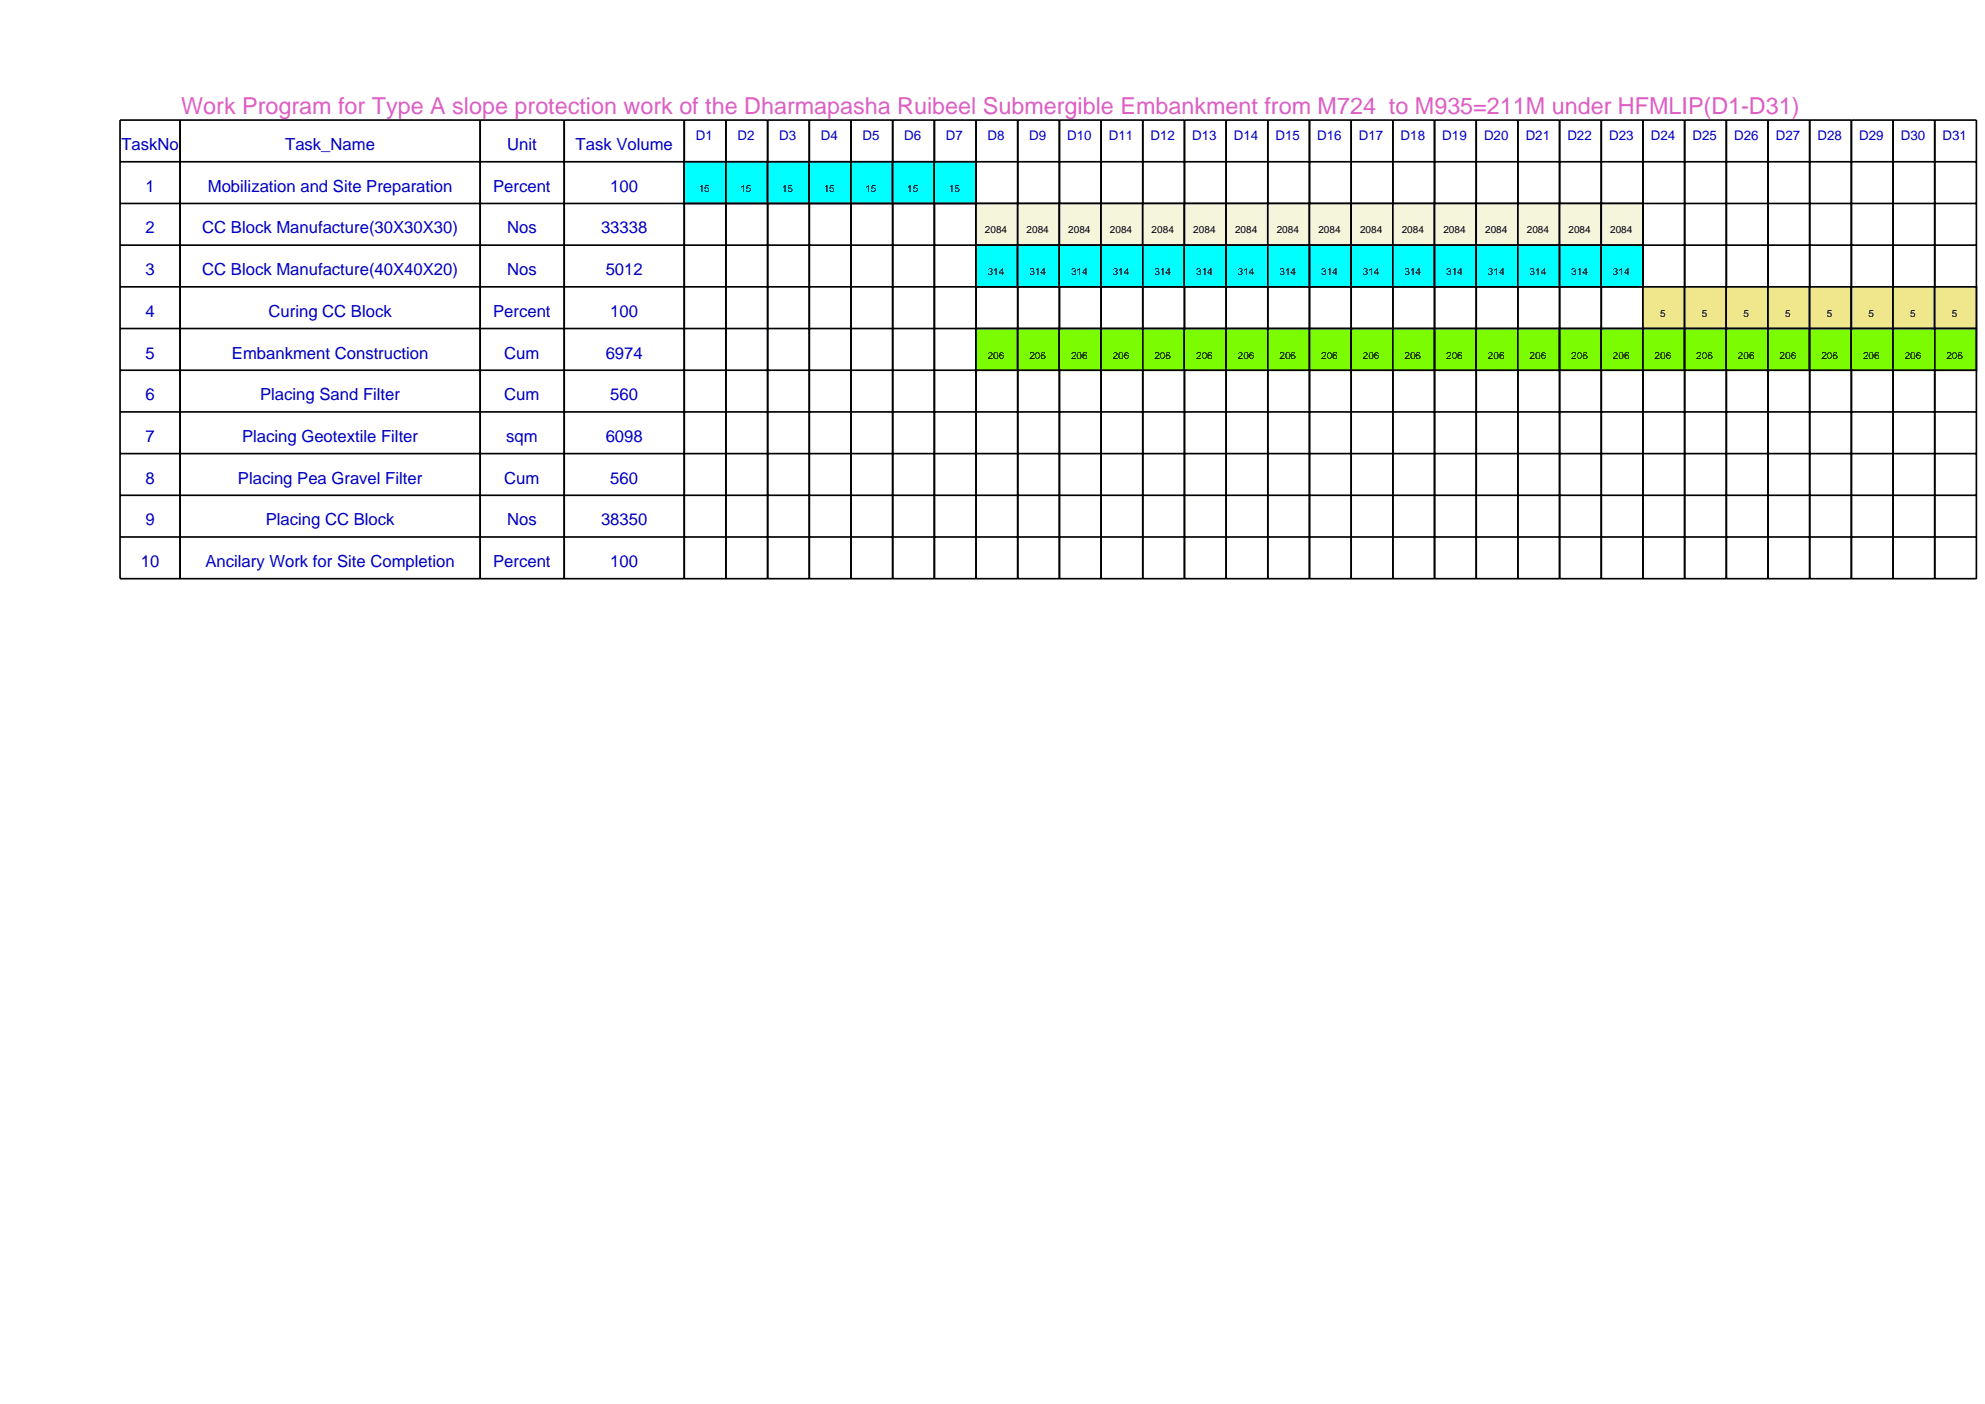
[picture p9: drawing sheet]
<svg xmlns="http://www.w3.org/2000/svg" width="420mm" height="297mm" viewBox="0 0 420 297" stroke-linecap="round" stroke-linejoin="round" font-family="sans-serif">
<defs><g id="words">
<text font-size="4.9" fill="#de5ec4" x="38.3" y="24.1">Work Program for Type A slope protection work of the Dharmapasha Ruibeel Submergible Embankment from M724 to M935=211M under HFMLIP(D1-D31)</text>
<g font-size="3.5" fill="#0000c4">
<text x="25.7" y="31.8">TaskNo</text>
<text x="60.3" y="31.8">Task_Name</text>
<text x="107.3" y="31.8">Unit</text>
<text x="121.8" y="31.8">Task Volume</text>
<text x="30.8" y="40.6">1</text>
<text x="44" y="40.6">Mobilization and Site Preparation</text>
<text x="104.3" y="40.6">Percent</text>
<text x="129.1" y="40.6">100</text>
<text x="30.8" y="49.4">2</text>
<text x="42.8" y="49.4">CC Block Manufacture(30X30X30)</text>
<text x="107.3" y="49.4">Nos</text>
<text x="127.2" y="49.4">33338</text>
<text x="30.8" y="58.2">3</text>
<text x="42.8" y="58.2">CC Block Manufacture(40X40X20)</text>
<text x="107.3" y="58.2">Nos</text>
<text x="128.2" y="58.2">5012</text>
<text x="30.8" y="67">4</text>
<text x="56.8" y="67">Curing CC Block</text>
<text x="104.3" y="67">Percent</text>
<text x="129.1" y="67">100</text>
<text x="30.8" y="75.8">5</text>
<text x="49.1" y="75.8">Embankment Construction</text>
<text x="106.7" y="75.8">Cum</text>
<text x="128.2" y="75.8">6974</text>
<text x="30.8" y="84.7">6</text>
<text x="55" y="84.7">Placing Sand Filter</text>
<text x="106.7" y="84.7">Cum</text>
<text x="129.1" y="84.7">560</text>
<text x="30.8" y="93.5">7</text>
<text x="51.2" y="93.5">Placing Geotextile Filter</text>
<text x="107.1" y="93.5">sqm</text>
<text x="128.2" y="93.5">6098</text>
<text x="30.8" y="102.3">8</text>
<text x="50.3" y="102.3">Placing Pea Gravel Filter</text>
<text x="106.7" y="102.3">Cum</text>
<text x="129.1" y="102.3">560</text>
<text x="30.8" y="111.1">9</text>
<text x="56.2" y="111.1">Placing CC Block</text>
<text x="107.3" y="111.1">Nos</text>
<text x="127.2" y="111.1">38350</text>
<text x="29.8" y="119.9">10</text>
<text x="43.5" y="119.9">Ancilary Work for Site Completion</text>
<text x="104.3" y="119.9">Percent</text>
<text x="129.1" y="119.9">100</text>
</g>
<g font-size="2.8" fill="#0000c4">
<text x="147.2" y="29.6">D1</text>
<text x="156" y="29.6">D2</text>
<text x="164.8" y="29.6">D3</text>
<text x="173.7" y="29.6">D4</text>
<text x="182.5" y="29.6">D5</text>
<text x="191.3" y="29.6">D6</text>
<text x="200.1" y="29.6">D7</text>
<text x="208.9" y="29.6">D8</text>
<text x="217.8" y="29.6">D9</text>
<text x="225.8" y="29.6">D10</text>
<text x="234.6" y="29.6">D11</text>
<text x="243.4" y="29.6">D12</text>
<text x="252.3" y="29.6">D13</text>
<text x="261.1" y="29.6">D14</text>
<text x="269.9" y="29.6">D15</text>
<text x="278.7" y="29.6">D16</text>
<text x="287.5" y="29.6">D17</text>
<text x="296.4" y="29.6">D18</text>
<text x="305.2" y="29.6">D19</text>
<text x="314" y="29.6">D20</text>
<text x="322.8" y="29.6">D21</text>
<text x="331.6" y="29.6">D22</text>
<text x="340.5" y="29.6">D23</text>
<text x="349.3" y="29.6">D24</text>
<text x="358.1" y="29.6">D25</text>
<text x="366.9" y="29.6">D26</text>
<text x="375.7" y="29.6">D27</text>
<text x="384.6" y="29.6">D28</text>
<text x="393.4" y="29.6">D29</text>
<text x="402.2" y="29.6">D30</text>
<text x="411" y="29.6">D31</text>
</g>
<g font-size="2.1">
<text x="147.8" y="40.6">15</text>
<text x="156.7" y="40.6">15</text>
<text x="165.5" y="40.6">15</text>
<text x="174.3" y="40.6">15</text>
<text x="183.1" y="40.6">15</text>
<text x="191.9" y="40.6">15</text>
<text x="200.8" y="40.6">15</text>
<text x="208.4" y="49.4">2084</text>
<text x="217.2" y="49.4">2084</text>
<text x="226" y="49.4">2084</text>
<text x="234.9" y="49.4">2084</text>
<text x="243.7" y="49.4">2084</text>
<text x="252.5" y="49.4">2084</text>
<text x="261.3" y="49.4">2084</text>
<text x="270.1" y="49.4">2084</text>
<text x="279" y="49.4">2084</text>
<text x="287.8" y="49.4">2084</text>
<text x="296.6" y="49.4">2084</text>
<text x="305.4" y="49.4">2084</text>
<text x="314.2" y="49.4">2084</text>
<text x="323" y="49.4">2084</text>
<text x="331.9" y="49.4">2084</text>
<text x="340.7" y="49.4">2084</text>
<text x="209" y="58.2">314</text>
<text x="217.8" y="58.2">314</text>
<text x="226.6" y="58.2">314</text>
<text x="235.4" y="58.2">314</text>
<text x="244.3" y="58.2">314</text>
<text x="253.1" y="58.2">314</text>
<text x="261.9" y="58.2">314</text>
<text x="270.7" y="58.2">314</text>
<text x="279.5" y="58.2">314</text>
<text x="288.4" y="58.2">314</text>
<text x="297.2" y="58.2">314</text>
<text x="306" y="58.2">314</text>
<text x="314.8" y="58.2">314</text>
<text x="323.6" y="58.2">314</text>
<text x="332.5" y="58.2">314</text>
<text x="341.3" y="58.2">314</text>
<text x="351.3" y="67">5</text>
<text x="360.1" y="67">5</text>
<text x="368.9" y="67">5</text>
<text x="377.7" y="67">5</text>
<text x="386.5" y="67">5</text>
<text x="395.4" y="67">5</text>
<text x="404.2" y="67">5</text>
<text x="413" y="67">5</text>
<text x="209" y="75.8">206</text>
<text x="217.8" y="75.8">206</text>
<text x="226.6" y="75.8">206</text>
<text x="235.4" y="75.8">206</text>
<text x="244.3" y="75.8">206</text>
<text x="253.1" y="75.8">206</text>
<text x="261.9" y="75.8">206</text>
<text x="270.7" y="75.8">206</text>
<text x="279.5" y="75.8">206</text>
<text x="288.4" y="75.8">206</text>
<text x="297.2" y="75.8">206</text>
<text x="306" y="75.8">206</text>
<text x="314.8" y="75.8">206</text>
<text x="323.6" y="75.8">206</text>
<text x="332.5" y="75.8">206</text>
<text x="341.3" y="75.8">206</text>
<text x="350.1" y="75.8">206</text>
<text x="358.9" y="75.8">206</text>
<text x="367.7" y="75.8">206</text>
<text x="376.6" y="75.8">206</text>
<text x="385.4" y="75.8">206</text>
<text x="394.2" y="75.8">206</text>
<text x="403" y="75.8">206</text>
<text x="411.8" y="75.8">206</text>
</g>
</g></defs>
<g fill="none" stroke="#000" stroke-width=".35">
<path d="M25.4 25.4h128.2v97h-128.2zM25.4 34.2h128.2M38.1 25.4v97M101.6 25.4v97M119.4 25.4v97M144.8 25.4v97M25.4 43h128.2M25.4 51.9h128.2M25.4 60.7h128.2M25.4 69.5h128.2M25.4 78.3h128.2M25.4 87.1h128.2"/>
<path d="M25.4 96h128.2M25.4 104.8h128.2M25.4 113.6h128.2"/>
</g>
<path d="M144.8 34.2h8.8v8.8h-8.8z" fill-rule="evenodd" fill="#0ff" stroke="#000" stroke-width=".35"/>
<path d="M153.6 25.4h8.8v97h-8.8zM153.6 34.2h8.8M153.6 43h8.8M153.6 51.9h8.8M153.6 60.7h8.8M153.6 69.5h8.8M153.6 78.3h8.8M153.6 87.1h8.8M153.6 96h8.8M153.6 104.8h8.8M153.6 113.6h8.8" fill="none" stroke="#000" stroke-width=".35"/>
<path d="M153.6 34.2h8.8v8.8h-8.8z" fill-rule="evenodd" fill="#0ff" stroke="#000" stroke-width=".35"/>
<path d="M162.4 25.4h8.8v97h-8.8zM162.4 34.2h8.8M162.4 43h8.8M162.4 51.9h8.8M162.4 60.7h8.8M162.4 69.5h8.8M162.4 78.3h8.8M162.4 87.1h8.8M162.4 96h8.8M162.4 104.8h8.8M162.4 113.6h8.8" fill="none" stroke="#000" stroke-width=".35"/>
<path d="M162.4 34.2h8.8v8.8h-8.8z" fill-rule="evenodd" fill="#0ff" stroke="#000" stroke-width=".35"/>
<path d="M171.2 25.4h8.9v97h-8.9zM171.2 34.2h8.9M171.2 43h8.9M171.2 51.9h8.9M171.2 60.7h8.9M171.2 69.5h8.9M171.2 78.3h8.9M171.2 87.1h8.9M171.2 96h8.9M171.2 104.8h8.9M171.2 113.6h8.9" fill="none" stroke="#000" stroke-width=".35"/>
<path d="M171.2 34.2h8.9v8.8h-8.9z" fill-rule="evenodd" fill="#0ff" stroke="#000" stroke-width=".35"/>
<path d="M180.1 25.4h8.8v97h-8.8zM180.1 34.2h8.8M180.1 43h8.8M180.1 51.9h8.8M180.1 60.7h8.8M180.1 69.5h8.8M180.1 78.3h8.8M180.1 87.1h8.8M180.1 96h8.8M180.1 104.8h8.8M180.1 113.6h8.8" fill="none" stroke="#000" stroke-width=".35"/>
<path d="M180.1 34.2h8.8v8.8h-8.8z" fill-rule="evenodd" fill="#0ff" stroke="#000" stroke-width=".35"/>
<path d="M188.9 25.4h8.8v97h-8.8zM188.9 34.2h8.8M188.9 43h8.8M188.9 51.9h8.8M188.9 60.7h8.8M188.9 69.5h8.8M188.9 78.3h8.8M188.9 87.1h8.8M188.9 96h8.8M188.9 104.8h8.8M188.9 113.6h8.8" fill="none" stroke="#000" stroke-width=".35"/>
<path d="M188.9 34.2h8.8v8.8h-8.8z" fill-rule="evenodd" fill="#0ff" stroke="#000" stroke-width=".35"/>
<path d="M197.7 25.4h8.8v97h-8.8zM197.7 34.2h8.8M197.7 43h8.8M197.7 51.9h8.8M197.7 60.7h8.8M197.7 69.5h8.8M197.7 78.3h8.8M197.7 87.1h8.8M197.7 96h8.8M197.7 104.8h8.8M197.7 113.6h8.8" fill="none" stroke="#000" stroke-width=".35"/>
<path d="M197.7 34.2h8.8v8.8h-8.8z" fill-rule="evenodd" fill="#0ff" stroke="#000" stroke-width=".35"/>
<path d="M206.5 25.4h8.8v97h-8.8zM206.5 34.2h8.8M206.5 43h8.8M206.5 51.9h8.8M206.5 60.7h8.8M206.5 69.5h8.8M206.5 78.3h8.8M206.5 87.1h8.8M206.5 96h8.8M206.5 104.8h8.8M206.5 113.6h8.8" fill="none" stroke="#000" stroke-width=".35"/>
<path d="M206.5 43h8.8v8.9h-8.8z" fill-rule="evenodd" fill="#f5f5dc" stroke="#000" stroke-width=".35"/>
<path d="M206.5 51.9h8.8v8.8h-8.8z" fill-rule="evenodd" fill="#0ff" stroke="#000" stroke-width=".35"/>
<path d="M206.5 69.5h8.8v8.8h-8.8z" fill-rule="evenodd" fill="#7cfc00" stroke="#000" stroke-width=".35"/>
<path d="M215.3 25.4h8.9v97h-8.9zM215.3 34.2h8.9M215.3 43h8.9M215.3 51.9h8.9M215.3 60.7h8.9M215.3 69.5h8.9M215.3 78.3h8.9M215.3 87.1h8.9M215.3 96h8.9M215.3 104.8h8.9M215.3 113.6h8.9" fill="none" stroke="#000" stroke-width=".35"/>
<path d="M215.3 43h8.9v8.9h-8.9z" fill-rule="evenodd" fill="#f5f5dc" stroke="#000" stroke-width=".35"/>
<path d="M215.3 51.9h8.9v8.8h-8.9z" fill-rule="evenodd" fill="#0ff" stroke="#000" stroke-width=".35"/>
<path d="M215.3 69.5h8.9v8.8h-8.9z" fill-rule="evenodd" fill="#7cfc00" stroke="#000" stroke-width=".35"/>
<path d="M224.2 25.4h8.8v97h-8.8zM224.2 34.2h8.8M224.2 43h8.8M224.2 51.9h8.8M224.2 60.7h8.8M224.2 69.5h8.8M224.2 78.3h8.8M224.2 87.1h8.8M224.2 96h8.8M224.2 104.8h8.8M224.2 113.6h8.8" fill="none" stroke="#000" stroke-width=".35"/>
<path d="M224.2 43h8.8v8.9h-8.8z" fill-rule="evenodd" fill="#f5f5dc" stroke="#000" stroke-width=".35"/>
<path d="M224.2 51.9h8.8v8.8h-8.8z" fill-rule="evenodd" fill="#0ff" stroke="#000" stroke-width=".35"/>
<path d="M224.2 69.5h8.8v8.8h-8.8z" fill-rule="evenodd" fill="#7cfc00" stroke="#000" stroke-width=".35"/>
<path d="M233 25.4h8.8v97h-8.8zM233 34.2h8.8M233 43h8.8M233 51.9h8.8M233 60.7h8.8M233 69.5h8.8M233 78.3h8.8M233 87.1h8.8M233 96h8.8M233 104.8h8.8M233 113.6h8.8" fill="none" stroke="#000" stroke-width=".35"/>
<path d="M233 43h8.8v8.9h-8.8z" fill-rule="evenodd" fill="#f5f5dc" stroke="#000" stroke-width=".35"/>
<path d="M233 51.9h8.8v8.8h-8.8z" fill-rule="evenodd" fill="#0ff" stroke="#000" stroke-width=".35"/>
<path d="M233 69.5h8.8v8.8h-8.8z" fill-rule="evenodd" fill="#7cfc00" stroke="#000" stroke-width=".35"/>
<path d="M241.8 25.4h8.8v97h-8.8zM241.8 34.2h8.8M241.8 43h8.8M241.8 51.9h8.8M241.8 60.7h8.8M241.8 69.5h8.8M241.8 78.3h8.8M241.8 87.1h8.8M241.8 96h8.8M241.8 104.8h8.8M241.8 113.6h8.8" fill="none" stroke="#000" stroke-width=".35"/>
<path d="M241.8 43h8.8v8.9h-8.8z" fill-rule="evenodd" fill="#f5f5dc" stroke="#000" stroke-width=".35"/>
<path d="M241.8 51.9h8.8v8.8h-8.8z" fill-rule="evenodd" fill="#0ff" stroke="#000" stroke-width=".35"/>
<path d="M241.8 69.5h8.8v8.8h-8.8z" fill-rule="evenodd" fill="#7cfc00" stroke="#000" stroke-width=".35"/>
<path d="M250.6 25.4h8.8v97h-8.8zM250.6 34.2h8.8M250.6 43h8.8M250.6 51.9h8.8M250.6 60.7h8.8M250.6 69.5h8.8M250.6 78.3h8.8M250.6 87.1h8.8M250.6 96h8.8M250.6 104.8h8.8M250.6 113.6h8.8" fill="none" stroke="#000" stroke-width=".35"/>
<path d="M250.6 43h8.8v8.9h-8.8z" fill-rule="evenodd" fill="#f5f5dc" stroke="#000" stroke-width=".35"/>
<path d="M250.6 51.9h8.8v8.8h-8.8z" fill-rule="evenodd" fill="#0ff" stroke="#000" stroke-width=".35"/>
<path d="M250.6 69.5h8.8v8.8h-8.8z" fill-rule="evenodd" fill="#7cfc00" stroke="#000" stroke-width=".35"/>
<path d="M259.4 25.4h8.9v97h-8.9zM259.4 34.2h8.9M259.4 43h8.9M259.4 51.9h8.9M259.4 60.7h8.9M259.4 69.5h8.9M259.4 78.3h8.9M259.4 87.1h8.9M259.4 96h8.9M259.4 104.8h8.9M259.4 113.6h8.9" fill="none" stroke="#000" stroke-width=".35"/>
<path d="M259.4 43h8.9v8.9h-8.9z" fill-rule="evenodd" fill="#f5f5dc" stroke="#000" stroke-width=".35"/>
<path d="M259.4 51.9h8.9v8.8h-8.9z" fill-rule="evenodd" fill="#0ff" stroke="#000" stroke-width=".35"/>
<path d="M259.4 69.5h8.9v8.8h-8.9z" fill-rule="evenodd" fill="#7cfc00" stroke="#000" stroke-width=".35"/>
<path d="M268.3 25.4h8.8v97h-8.8zM268.3 34.2h8.8M268.3 43h8.8M268.3 51.9h8.8M268.3 60.7h8.8M268.3 69.5h8.8M268.3 78.3h8.8M268.3 87.1h8.8M268.3 96h8.8M268.3 104.8h8.8M268.3 113.6h8.8" fill="none" stroke="#000" stroke-width=".35"/>
<path d="M268.3 43h8.8v8.9h-8.8z" fill-rule="evenodd" fill="#f5f5dc" stroke="#000" stroke-width=".35"/>
<path d="M268.3 51.9h8.8v8.8h-8.8z" fill-rule="evenodd" fill="#0ff" stroke="#000" stroke-width=".35"/>
<path d="M268.3 69.5h8.8v8.8h-8.8z" fill-rule="evenodd" fill="#7cfc00" stroke="#000" stroke-width=".35"/>
<path d="M277.1 25.4h8.8v97h-8.8zM277.1 34.2h8.8M277.1 43h8.8M277.1 51.9h8.8M277.1 60.7h8.8M277.1 69.5h8.8M277.1 78.3h8.8M277.1 87.1h8.8M277.1 96h8.8M277.1 104.8h8.8M277.1 113.6h8.8" fill="none" stroke="#000" stroke-width=".35"/>
<path d="M277.1 43h8.8v8.9h-8.8z" fill-rule="evenodd" fill="#f5f5dc" stroke="#000" stroke-width=".35"/>
<path d="M277.1 51.9h8.8v8.8h-8.8z" fill-rule="evenodd" fill="#0ff" stroke="#000" stroke-width=".35"/>
<path d="M277.1 69.5h8.8v8.8h-8.8z" fill-rule="evenodd" fill="#7cfc00" stroke="#000" stroke-width=".35"/>
<path d="M285.9 25.4h8.8v97h-8.8zM285.9 34.2h8.8M285.9 43h8.8M285.9 51.9h8.8M285.9 60.7h8.8M285.9 69.5h8.8M285.9 78.3h8.8M285.9 87.1h8.8M285.9 96h8.8M285.9 104.8h8.8M285.9 113.6h8.8" fill="none" stroke="#000" stroke-width=".35"/>
<path d="M285.9 43h8.8v8.9h-8.8z" fill-rule="evenodd" fill="#f5f5dc" stroke="#000" stroke-width=".35"/>
<path d="M285.9 51.9h8.8v8.8h-8.8z" fill-rule="evenodd" fill="#0ff" stroke="#000" stroke-width=".35"/>
<path d="M285.9 69.5h8.8v8.8h-8.8z" fill-rule="evenodd" fill="#7cfc00" stroke="#000" stroke-width=".35"/>
<path d="M294.7 25.4h8.8v97h-8.8zM294.7 34.2h8.8M294.7 43h8.8M294.7 51.9h8.8M294.7 60.7h8.8M294.7 69.5h8.8M294.7 78.3h8.8M294.7 87.1h8.8M294.7 96h8.8M294.7 104.8h8.8M294.7 113.6h8.8" fill="none" stroke="#000" stroke-width=".35"/>
<path d="M294.7 43h8.8v8.9h-8.8z" fill-rule="evenodd" fill="#f5f5dc" stroke="#000" stroke-width=".35"/>
<path d="M294.7 51.9h8.8v8.8h-8.8z" fill-rule="evenodd" fill="#0ff" stroke="#000" stroke-width=".35"/>
<path d="M294.7 69.5h8.8v8.8h-8.8z" fill-rule="evenodd" fill="#7cfc00" stroke="#000" stroke-width=".35"/>
<path d="M303.5 25.4h8.8v97h-8.8zM303.5 34.2h8.8M303.5 43h8.8M303.5 51.9h8.8M303.5 60.7h8.8M303.5 69.5h8.8M303.5 78.3h8.8M303.5 87.1h8.8M303.5 96h8.8M303.5 104.8h8.8M303.5 113.6h8.8" fill="none" stroke="#000" stroke-width=".35"/>
<path d="M303.5 43h8.8v8.9h-8.8z" fill-rule="evenodd" fill="#f5f5dc" stroke="#000" stroke-width=".35"/>
<path d="M303.5 51.9h8.8v8.8h-8.8z" fill-rule="evenodd" fill="#0ff" stroke="#000" stroke-width=".35"/>
<path d="M303.5 69.5h8.8v8.8h-8.8z" fill-rule="evenodd" fill="#7cfc00" stroke="#000" stroke-width=".35"/>
<path d="M312.3 25.4h8.9v97h-8.9zM312.3 34.2h8.9M312.3 43h8.9M312.3 51.9h8.9M312.3 60.7h8.9M312.3 69.5h8.9M312.3 78.3h8.9M312.3 87.1h8.9M312.3 96h8.9M312.3 104.8h8.9M312.3 113.6h8.9" fill="none" stroke="#000" stroke-width=".35"/>
<path d="M312.3 43h8.9v8.9h-8.9z" fill-rule="evenodd" fill="#f5f5dc" stroke="#000" stroke-width=".35"/>
<path d="M312.3 51.9h8.9v8.8h-8.9z" fill-rule="evenodd" fill="#0ff" stroke="#000" stroke-width=".35"/>
<path d="M312.3 69.5h8.9v8.8h-8.9z" fill-rule="evenodd" fill="#7cfc00" stroke="#000" stroke-width=".35"/>
<path d="M321.2 25.4h8.8v97h-8.8zM321.2 34.2h8.8M321.2 43h8.8M321.2 51.9h8.8M321.2 60.7h8.8M321.2 69.5h8.8M321.2 78.3h8.8M321.2 87.1h8.8M321.2 96h8.8M321.2 104.8h8.8M321.2 113.6h8.8" fill="none" stroke="#000" stroke-width=".35"/>
<path d="M321.2 43h8.8v8.9h-8.8z" fill-rule="evenodd" fill="#f5f5dc" stroke="#000" stroke-width=".35"/>
<path d="M321.2 51.9h8.8v8.8h-8.8z" fill-rule="evenodd" fill="#0ff" stroke="#000" stroke-width=".35"/>
<path d="M321.2 69.5h8.8v8.8h-8.8z" fill-rule="evenodd" fill="#7cfc00" stroke="#000" stroke-width=".35"/>
<path d="M330 25.4h8.8v97h-8.8zM330 34.2h8.8M330 43h8.8M330 51.9h8.8M330 60.7h8.8M330 69.5h8.8M330 78.3h8.8M330 87.1h8.8M330 96h8.8M330 104.8h8.8M330 113.6h8.8" fill="none" stroke="#000" stroke-width=".35"/>
<path d="M330 43h8.8v8.9h-8.8z" fill-rule="evenodd" fill="#f5f5dc" stroke="#000" stroke-width=".35"/>
<path d="M330 51.9h8.8v8.8h-8.8z" fill-rule="evenodd" fill="#0ff" stroke="#000" stroke-width=".35"/>
<path d="M330 69.5h8.8v8.8h-8.8z" fill-rule="evenodd" fill="#7cfc00" stroke="#000" stroke-width=".35"/>
<path d="M338.8 25.4h8.8v97h-8.8zM338.8 34.2h8.8M338.8 43h8.8M338.8 51.9h8.8M338.8 60.7h8.8M338.8 69.5h8.8M338.8 78.3h8.8M338.8 87.1h8.8M338.8 96h8.8M338.8 104.8h8.8M338.8 113.6h8.8" fill="none" stroke="#000" stroke-width=".35"/>
<path d="M338.8 43h8.8v8.9h-8.8z" fill-rule="evenodd" fill="#f5f5dc" stroke="#000" stroke-width=".35"/>
<path d="M338.8 51.9h8.8v8.8h-8.8z" fill-rule="evenodd" fill="#0ff" stroke="#000" stroke-width=".35"/>
<path d="M338.8 69.5h8.8v8.8h-8.8z" fill-rule="evenodd" fill="#7cfc00" stroke="#000" stroke-width=".35"/>
<path d="M347.6 25.4h8.8v97h-8.8zM347.6 34.2h8.8M347.6 43h8.8M347.6 51.9h8.8M347.6 60.7h8.8M347.6 69.5h8.8M347.6 78.3h8.8M347.6 87.1h8.8M347.6 96h8.8M347.6 104.8h8.8M347.6 113.6h8.8" fill="none" stroke="#000" stroke-width=".35"/>
<path d="M347.6 60.7h8.8v8.8h-8.8z" fill-rule="evenodd" fill="#f0e68c" stroke="#000" stroke-width=".35"/>
<path d="M347.6 69.5h8.8v8.8h-8.8z" fill-rule="evenodd" fill="#7cfc00" stroke="#000" stroke-width=".35"/>
<path d="M356.4 25.4h8.9v97h-8.9zM356.4 34.2h8.9M356.4 43h8.9M356.4 51.9h8.9M356.4 60.7h8.9M356.4 69.5h8.9M356.4 78.3h8.9M356.4 87.1h8.9M356.4 96h8.9M356.4 104.8h8.9M356.4 113.6h8.9" fill="none" stroke="#000" stroke-width=".35"/>
<path d="M356.4 60.7h8.9v8.8h-8.9z" fill-rule="evenodd" fill="#f0e68c" stroke="#000" stroke-width=".35"/>
<path d="M356.4 69.5h8.9v8.8h-8.9z" fill-rule="evenodd" fill="#7cfc00" stroke="#000" stroke-width=".35"/>
<path d="M365.3 25.4h8.8v97h-8.8zM365.3 34.2h8.8M365.3 43h8.8M365.3 51.9h8.8M365.3 60.7h8.8M365.3 69.5h8.8M365.3 78.3h8.8M365.3 87.1h8.8M365.3 96h8.8M365.3 104.8h8.8M365.3 113.6h8.8" fill="none" stroke="#000" stroke-width=".35"/>
<path d="M365.3 60.7h8.8v8.8h-8.8z" fill-rule="evenodd" fill="#f0e68c" stroke="#000" stroke-width=".35"/>
<path d="M365.3 69.5h8.8v8.8h-8.8z" fill-rule="evenodd" fill="#7cfc00" stroke="#000" stroke-width=".35"/>
<path d="M374.1 25.4h8.8v97h-8.8zM374.1 34.2h8.8M374.1 43h8.8M374.1 51.9h8.8M374.1 60.7h8.8M374.1 69.5h8.8M374.1 78.3h8.8M374.1 87.1h8.8M374.1 96h8.8M374.1 104.8h8.8M374.1 113.6h8.8" fill="none" stroke="#000" stroke-width=".35"/>
<path d="M374.1 60.7h8.8v8.8h-8.8z" fill-rule="evenodd" fill="#f0e68c" stroke="#000" stroke-width=".35"/>
<path d="M374.1 69.5h8.8v8.8h-8.8z" fill-rule="evenodd" fill="#7cfc00" stroke="#000" stroke-width=".35"/>
<path d="M382.9 25.4h8.8v97h-8.8zM382.9 34.2h8.8M382.9 43h8.8M382.9 51.9h8.8M382.9 60.7h8.8M382.9 69.5h8.8M382.9 78.3h8.8M382.9 87.1h8.8M382.9 96h8.8M382.9 104.8h8.8M382.9 113.6h8.8" fill="none" stroke="#000" stroke-width=".35"/>
<path d="M382.9 60.7h8.8v8.8h-8.8z" fill-rule="evenodd" fill="#f0e68c" stroke="#000" stroke-width=".35"/>
<path d="M382.9 69.5h8.8v8.8h-8.8z" fill-rule="evenodd" fill="#7cfc00" stroke="#000" stroke-width=".35"/>
<path d="M391.7 25.4h8.8v97h-8.8zM391.7 34.2h8.8M391.7 43h8.8M391.7 51.9h8.8M391.7 60.7h8.8M391.7 69.5h8.8M391.7 78.3h8.8M391.7 87.1h8.8M391.7 96h8.8M391.7 104.8h8.8M391.7 113.6h8.8" fill="none" stroke="#000" stroke-width=".35"/>
<path d="M391.7 60.7h8.8v8.8h-8.8z" fill-rule="evenodd" fill="#f0e68c" stroke="#000" stroke-width=".35"/>
<path d="M391.7 69.5h8.8v8.8h-8.8z" fill-rule="evenodd" fill="#7cfc00" stroke="#000" stroke-width=".35"/>
<path d="M400.5 25.4h8.9v97h-8.9zM400.5 34.2h8.9M400.5 43h8.9M400.5 51.9h8.9M400.5 60.7h8.9M400.5 69.5h8.9M400.5 78.3h8.9M400.5 87.1h8.9M400.5 96h8.9M400.5 104.8h8.9M400.5 113.6h8.9" fill="none" stroke="#000" stroke-width=".35"/>
<path d="M400.5 60.7h8.9v8.8h-8.9z" fill-rule="evenodd" fill="#f0e68c" stroke="#000" stroke-width=".35"/>
<path d="M400.5 69.5h8.9v8.8h-8.9z" fill-rule="evenodd" fill="#7cfc00" stroke="#000" stroke-width=".35"/>
<path d="M409.4 25.4h8.8v97h-8.8zM409.4 34.2h8.8M409.4 43h8.8M409.4 51.9h8.8M409.4 60.7h8.8M409.4 69.5h8.8M409.4 78.3h8.8M409.4 87.1h8.8M409.4 96h8.8M409.4 104.8h8.8M409.4 113.6h8.8" fill="none" stroke="#000" stroke-width=".35"/>
<path d="M409.4 60.7h8.8v8.8h-8.8z" fill-rule="evenodd" fill="#f0e68c" stroke="#000" stroke-width=".35"/>
<path d="M409.4 69.5h8.8v8.8h-8.8z" fill-rule="evenodd" fill="#7cfc00" stroke="#000" stroke-width=".35"/>
<use href="#words"/>
</svg>
